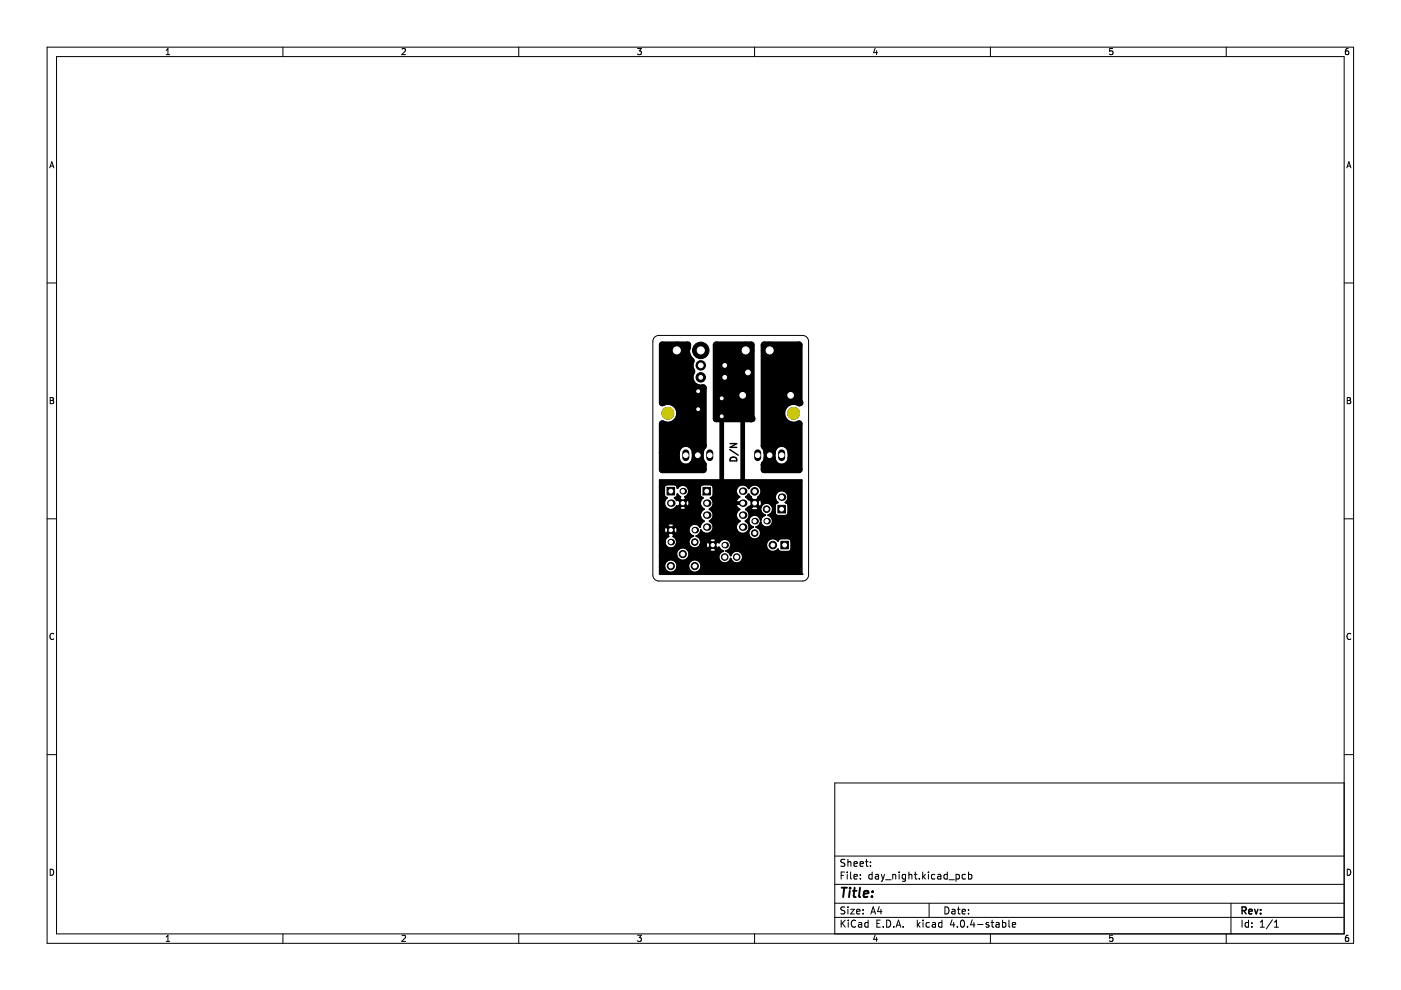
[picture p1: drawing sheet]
<svg xmlns="http://www.w3.org/2000/svg" width="297mm" height="210mm" viewBox="0 0 297 210" stroke-linecap="round" stroke-linejoin="round" font-family="sans-serif">
<g fill="none" stroke="#000" stroke-width=".21">
<path d="M10 10h277v190h-277zM12 12h273v186h-273zM35.2 11.6h.8M35.2 10.7l.4-.4v1.3M60 10v2M85.2 10.4l.5-.1 .3 .4-.8 .9h.8M110 10v2M135.2 10.3h.8l-.5 .5 .4 .1v.6l-.2 .1-.5-.1M160 10v2M185.5 10.2l-.3 1h.8M185.9 10.7v.9M210 10v2"/>
<path d="M235.9 10.3h-.6l-.1 .6 .7-.1v.7l-.2 .1-.5-.1M260 10v2M285.9 10.3l-.4 .1-.2 .2-.1 .7 .3 .3 .4-.1v-.7h-.4l-.3 .2M10.6 35.6l.4-1.3 .4 1.3M10.7 35.2h.6M285.6 35.6l.4-1.3 .4 1.3M285.7 35.2h.6M10 60h2M138.9 71.4l.8-.3h30.5a1.27 1.27 0 0 1 1.2 1.3v49.5a1.27 1.27 0 0 1-1.2 1.3h-30.5a1.27 1.27 0 0 1-1.3-1.3v-49.5l.1-.4zM285 60h2M10.6 84.3h.5l.2 .2-.2 .4 .2 .1 .1 .3-.3 .3h-.5zM10.6 84.9h.5"/>
<path d="M285.6 84.3h.5l.2 .2-.2 .4 .2 .1 .1 .3-.3 .3h-.5zM285.6 84.9h.5M10 110h2M285 110h2M11.4 134.4a.58 .58 0 0 0-.8 .5 .58 .58 0 0 0 .8 .6M286.4 134.4a.58 .58 0 0 0-.8 .5 .58 .58 0 0 0 .8 .6M10 160h2M285 166h-108v32M285 160h2M10.6 184.3a.66 .66 0 0 1 .8 .6 .66 .66 0 0 1-.8 .7zM35.2 198.7l.4-.4v1.3M35.2 199.6h.8"/>
<path d="M60 198v2M85.2 198.4l.5-.1 .3 .4-.8 .9h.8M110 198v2M135.2 198.3h.8l-.5 .5 .4 .1v.6l-.2 .1-.5-.1M160 198v2M177 194.5h108M177 191.5h108M177 187.5h108M177 181.5h108M178.3 195.1v1.5M178.3 185.6h.5M178.6 195.7l.6 .9"/>
<path d="M179.1 184.9h-.8v1.5M179.1 192.4l-.5-.1-.3 .1v.5l.7 .2 .1 .4-.3 .3-.5-.1M179.1 182.3l-.5-.1-.3 .1v.5l.7 .2 .1 .4-.3 .3-.5-.1M179.2 195.1l-.9 .8M179.6 184.9v.1M179.6 185.4v1M179.8 182.2v1.5M179.8 192.3v.1M179.8 192.8v1M179.8 182.8l.2-.1 .3 .1 .1 .9M179.8 195.1v.1M179.8 195.6v1"/>
<path d="M180.3 192.8h.8l-.8 1h.8M180.3 184.9v1.3l.3 .2M181.1 185.9l.7-.2-.1-.2-.4-.1-.2 .2v.7h.6M181.1 183.2l.7-.2-.1-.2-.4-.1-.2 .2v.7h.6M181.4 195.2a.71 .71 0 0 0-1 .5 .71 .71 0 0 0 .7 .9l.3-.2M181.6 193.3l.7-.2v-.2l-.5-.1-.2 .2 .1 .7h.6M182.1 195.7h.5l.1 .9M182.3 183.2l.8-.2-.1-.2-.4-.1-.3 .2 .1 .7h.6M182.4 186.2v.2M182.4 185.5v.1M182.7 195.9l-.5 .1-.2 .2 .2 .4 .5-.1M183 193.6v.2"/>
<path d="M183 192.9v.1M183.5 182.7h.6M183.7 182.2v1.3l.4 .2M184.1 195.7l-.5-.1-.3 .3 .2 .6h.6M184.1 195.1v1.5M184.6 183.5v.2M184.6 182.8v.1M184.6 193.8l.5-1.5 .5 1.5M184.8 193.4h.7M184.9 185.5l-.4-.1-.3 .3 .1 .6h.6M184.9 184.9v1.5M185.5 198.2l-.3 1h.8"/>
<path d="M185.6 185.5h.6l.1 .9M185.9 198.7v.9M185.9 195.8h.5M186.3 185.7l-.5 .1-.2 .2 .2 .4 .5-.1M186.4 192.2l-.3 1.1h.9M186.6 195.1h-.7v1.5h.7M186.8 192.8v1M186.8 185.4l.4 1M187.2 186.4l-.4 .5M187.3 196.4v.2M187.6 185.4l-.4 1M187.8 186.5h1.1"/>
<path d="M188 195.1a.76 .76 0 0 1 .9 .7 .76 .76 0 0 1-.9 .8zM189.3 185.5l.2-.1 .3 .1 .1 .9M189.3 185.4v1M189.5 196.4v.2M190 196.6l.5-1.5 .5 1.5M190.1 196.2h.7M190.6 184.9v.1M190.6 185.4v1M191.5 196.4v.2M192 185.5l-.4-.1-.3 .3 .1 .6h.6M192 185.4v1.2l-.3 .3-.4-.1M192.7 185.5l.2-.1 .4 .1v.9"/>
<path d="M192.7 184.9v1.5M193.8 185.4h.6M194.1 184.9v1.3l.3 .2M194.5 195.1v1.5M194.6 196l.5 .6M194.9 186.2v.2M195.1 195.6l-.6 .6M195.6 184.9v1.5M195.7 195.1v.1M195.7 195.6v1M195.8 185.8l.4 .6M196.2 185.4l-.6 .6"/>
<path d="M196.8 184.9v.1M196.8 185.4v1M197 191.5v3M197.1 195.7l-.5-.1-.3 .3 .2 .6h.6M197.7 195.7h.6v.9M198.2 185.5l-.4-.1-.3 .3 .1 .6h.6M198.3 195.9l-.5 .1-.2 .2 .2 .4 .5-.1M198.8 185.5h.6l.1 .9M199.5 185.7l-.5 .1-.2 .2 .2 .4 .5-.1M199.7 195.7l-.4-.1-.3 .3 .1 .6h.6M199.7 195.1v1.5M200.3 192.3a.76 .76 0 0 1 .9 .7 .76 .76 0 0 1-.9 .8z"/>
<path d="M200.8 185.5l-.4-.1-.3 .3 .2 .6h.5M200.8 184.9v1.5M201.2 186.5h1.1M201.8 192.9h.6l.1 .9M201.8 195l-.3 1.1h.9M202.2 195.6v1M202.5 193.1l-.5 .1-.2 .2 .2 .4 .5-.1M202.7 185.5l.4-.1 .3 .3-.1 .6h-.6M202.7 185.4v1.5M203 192.8h.6M203 196.4v.2M203.2 192.3v1.3l.4 .2"/>
<path d="M203.8 195.2l.2-.1a.8 .8 0 0 1 .5 .7 .8 .8 0 0 1-.5 .8l-.4-.6zM204 193.3l.7-.2-.1-.2-.4-.1-.2 .2 .1 .7h.5M204.7 185.5l-.4-.1-.3 .3 .1 .6h.6M205.1 196.4v.2M205.3 193.6v.2M205.3 184.9v1.5M205.3 192.9v.1M205.3 185.5l.5-.1 .3 .3-.2 .6h-.6M206.1 195l-.3 1.1h.9M206.5 195.6v1M207.3 196h1.1M209.6 195.7l-.3-.1-.2 .2v.2l.5 .2v.3h-.5"/>
<path d="M210 198v2M210.1 195.6h.6M210.3 195.1v1.3l.4 .2M211.2 195.7h.6v.9M211.8 195.9l-.5 .1-.2 .2 .2 .4 .5-.1M212.6 195.7l.4-.1 .3 .3-.2 .6h-.5M212.6 195.1v1.5M213.9 195.1v1.3l.2 .2M214.6 196.1l.7-.2v-.2l-.5-.1-.2 .2 .1 .7h.6M235.9 198.3h-.6l-.1 .6h.7v.6l-.2 .1-.5-.1M260 198v2M261 191.5v6.5"/>
<path d="M263.3 195.1v1.5M264.7 195.7l-.4-.1-.3 .3 .1 .6h.6M264.7 195.1v1.5M265.4 196.4v.2M265.4 195.7v.1M267.2 196.6h.9M267.2 195.5l.4-.4v1.5M269.8 195l-1.3 1.9M270.2 196.6h.9M270.2 195.5l.4-.4v1.5M285.6 184.3a.66 .66 0 0 1 .8 .6 .66 .66 0 0 1-.8 .7zM285.9 198.3l-.4 .1-.2 .2-.1 .7 .3 .3 .4-.1v-.6l-.4-.1-.3 .2"/>
</g>
<path d="M154.7 95.3l1.8 1.2M154.8 94.1h1.4l-1.4 .8h1.4M155 97.1a.73 .73 0 0 1 .8-.1 .73 .73 0 0 1 .4 .7h-1.4zM263.3 193.1l.8-.1 .1-.2-.1-.4-.8-.1v1.5M263.7 193.1l.5 .7M264.8 193.3l.7-.2-.1-.2-.4-.1-.2 .2v.7h.6M266 192.8l.3 1 .4-1M267.3 193.6v.2M267.3 192.9v.1" fill="none" stroke="#000" stroke-width=".3"/>
<g fill="none" stroke="#000" stroke-width=".4">
<path d="M139.9 101.8h30.1v19.9h-30.1zM139.9 117.7h3.5M139.9 114.9h1M139.9 112.3h.9M139.9 111.4h1.6M139.9 103.3h.9M140.8 112.3l.2-.6h.2l.7 .7M140.8 112.3l.2 .8h.2l.7-.7M140.8 103.3a.61 .61 0 0 1 .6-.6h1.6a.64 .64 0 0 1 .6 .8 1.31 1.31 0 0 1 2.2-.2 1.31 1.31 0 0 1-.5 2.1M140.8 103.3v1.6a.61 .61 0 0 0 .6 .6 1.41 1.41 0 0 0-.2 2.1 1.41 1.41 0 0 0 2 .1M141.6 111.1l.8-.1 .5 .1 .1 .3-.8 .7-.7-.7zM141.7 113.7l-.7 .7-.1 .5"/>
<path d="M141.7 113.7l-.2-.3 .7-.7 .8 .7-.3 .3a1.31 1.31 0 0 1 .3 2.3 1.31 1.31 0 0 1-2.1-1.1M141.7 113.7h.1M141.9 112.4h.6M143.2 107.7h.8M143.2 111.7h.3l.1 .8-.1 .6h-.3l-.7-.7zM143.5 115.2h2.5M144.5 106.7h.5M144.5 106.7l-.7 .7-.3-.1-.3 .4M144.8 107l.7 .7-.1 .2-.8 .2-.5-.2-.1-.2zM145.3 105.4l.2 .3-.7 .7-.8-.7 .3-.3-.7-.6v.1a.61 .61 0 0 1-.6 .6l.5 .6 .3-.2 .7 .8M145.3 105.4h.1M145.8 105.9l.2 .1 .2 .8-.2 .5-.2 .1-.8-.7z"/>
<path d="M145.8 116.6h4.6M148.3 113.3h10.4M148.5 109.5h.1M148.5 115.4h1.2M148.6 114.6h1.8M148.6 112.4a1.24 1.24 0 0 1-1 1.3 1.32 1.32 0 0 1 .6 2.2 1.32 1.32 0 0 1-2.2-.7M148.6 112.4h.1M148.6 112.4a1.41 1.41 0 0 0 2.3 .3 1.41 1.41 0 0 0-.5-2.2 1.39 1.39 0 0 0 .9-1.3 1.39 1.39 0 0 0-.9-1.2 1.37 1.37 0 0 0 .3-2.4 .61 .61 0 0 0 .6-.7v-1.6a.61 .61 0 0 0-.7-.6h-1.6a.61 .61 0 0 0-.6 .6v1.6a.61 .61 0 0 0 .6 .7 1.37 1.37 0 0 0 .2 2.4 1.4 1.4 0 0 0-.8 1.2 1.4 1.4 0 0 0 .8 1.3l-.7 .7-.1 .5a1.3 1.3 0 0 0-2.1-.1 1.3 1.3 0 0 0 .7 2.1 1.31 1.31 0 0 0-1 1.5M149.2 109.2h.6M149.7 115.4l.2-.5 .2-.1 .7 .8M149.7 115.4l.2 .8 .2 .1 .7-.7M150.4 114.3l.9-.2 .5 .2v.3l-.7 .7-.7-.7z"/>
<path d="M150.8 115.6h.6M151.1 115.9l.7 .7v.2l-.8 .2-.6-.2v-.2zM151.2 106.2h4.8M151.4 115.6l.7-.8 .3 .3a1.31 1.31 0 0 1 2.2-.4 1.31 1.31 0 0 1-.7 2.1l.5 .2 .5 .8a1.32 1.32 0 0 1 2.1-.8 1.32 1.32 0 0 1 0 2.2 1.32 1.32 0 0 1-2.1-.8 1.32 1.32 0 0 1-2.2 .6 1.32 1.32 0 0 1 .7-2.2l-.7-.3-.3-.4M151.4 115.6l.7 .7 .3-.2M152.4 116.1h.1M154.9 115.8h7.6M156 106.2l.2 .3h1.5v.4h-1.5l-.2 .2 .1 .3 .7 .6a1.38 1.38 0 0 0-.8 1.3 1.38 1.38 0 0 0 .9 1.2 1.4 1.4 0 0 0-.5 2.1 1.4 1.4 0 0 0 2.2 0 1.4 1.4 0 0 0-.5-2.1 1.38 1.38 0 0 0 .8-1.2 1.38 1.38 0 0 0-.8-1.3l.6-.6 .2 .1 .8-.8M156 106.2l.5-.7 .3-.1a1.41 1.41 0 0 1-.3-2.3 1.41 1.41 0 0 1 2.3 .5 1.41 1.41 0 0 1 2.2-.5 1.41 1.41 0 0 1-.2 2.3v.2l-.8 .8-.8-.8 .1-.2-.6-.6-.6 .6 .6 .5h.2l.8 .8M157.7 106.5h.1M157.7 106.9h.1M158.5 107.8h.7"/>
<path d="M159.1 109.5a1.28 1.28 0 0 1 1.3-.3 1.28 1.28 0 0 1 .9 1.1 1.18 1.18 0 0 1 .9-1.1 1.32 1.32 0 0 1-.7-2 1.32 1.32 0 0 1 2.1 0 1.32 1.32 0 0 1-.7 2 1.3 1.3 0 0 1 .5 2.2 1.3 1.3 0 0 1-2.1-.7 1.18 1.18 0 0 1-1 1.1 1.32 1.32 0 0 1 .8 2 1.32 1.32 0 0 1-2.2 0 1.32 1.32 0 0 1 .8-2 1.31 1.31 0 0 1-.6-2.3zM159.7 106.7h.6M160 107l.8 .8-.1 .2-.9 .2-.5-.2-.1-.2zM161.1 105.9l.3 .1 .1 .8-.1 .6-.3 .1-.8-.8zM162.7 114.8a1.41 1.41 0 0 1 2.3-.1l.3-.5h1.9a.61 .61 0 0 1 .6 .6v1.6a.61 .61 0 0 1-.6 .6l-1.9-.1-.3-.5a1.42 1.42 0 0 1-2 .3 1.42 1.42 0 0 1-.3-1.9zM163.6 107.2h.7M164.7 104.4a1.41 1.41 0 0 1 2.1 .1 1.41 1.41 0 0 1-.3 2 .61 .61 0 0 1 .6 .7v1.6a.61 .61 0 0 1-.6 .6h-1.6a.61 .61 0 0 1-.6-.6v-1.6a.61 .61 0 0 1 .6-.7 1.42 1.42 0 0 1-.2-2.1zM139.9 120.3h1M140.9 120.3a1.39 1.39 0 0 0 1.3 1.1 1.39 1.39 0 0 0 1.4-1.1M140.9 120.3a1.39 1.39 0 0 1 1.3-1.7 1.39 1.39 0 0 1 1.4 1.7M143.6 120.3h2.3M178.4 188.2h1.2"/>
<path d="M179 188.2l-.2 2M180.2 188.9l-.2 1.3M180.3 188.2l-.1 .2M180.8 188.9h.8M181.2 188.2l-.2 1.7 .1 .2 .3 .1M182.3 188.2l-.2 1.7 .3 .3M183.1 189.5l1-.1v-.4l-.6-.1-.3 .3v.9h.7M184.9 190v.2M185 189v.2"/>
<circle cx="144.8" cy="117.5" r="1.39"/>
<circle cx="147.3" cy="120" r="1.39"/>
</g>
<path d="M153 88.3v13.9M157.5 83.8v18.4" fill="none" stroke="#000" stroke-width="1"/>
<g fill="#000">
<circle cx="145.6" cy="73.7" r=".75"/>
<circle cx="159.3" cy="88.8" r=".75"/>
<circle cx="167.6" cy="83.8" r="1.2"/>
<circle cx="169.4" cy="85.4" r=".75"/>
<circle cx="142.2" cy="114.9" r=".7"/>
<circle cx="142.2" cy="106.7" r=".8"/>
<circle cx="144.8" cy="104.1" r=".7"/>
<circle cx="147.3" cy="112.4" r=".7"/>
<circle cx="149.8" cy="106.7" r=".8"/>
<circle cx="149.8" cy="111.8" r=".8"/>
<circle cx="149.8" cy="109.2" r=".8"/>
<circle cx="153.7" cy="115.6" r=".7"/>
<circle cx="157.5" cy="104.1" r=".8"/>
<circle cx="157.5" cy="109.2" r=".8"/>
<circle cx="157.5" cy="106.7" r=".8"/>
<circle cx="157.5" cy="111.8" r=".8"/>
<circle cx="160" cy="110.5" r=".7"/>
<circle cx="162.5" cy="110.5" r=".7"/>
<circle cx="165.7" cy="105.4" r=".8"/>
<circle cx="170" cy="121.7" r=".2"/>
</g>
<g fill="#000" stroke="#000" stroke-width=".21">
<path d="M140.4 73.1h5.4a2.77 2.77 0 0 0 .7 3.4l-.2 .5v.9l.4 .8a2.28 2.28 0 0 0 0 2.6 2.28 2.28 0 0 0 2.4 .9v12.3a3.3 3.3 0 0 0 0 4v1.1h-8.7v-3.6h3a2.35 2.35 0 0 0 2 3.1 2 2 0 0 0 2-2 2.35 2.35 0 0 0-2-3.1 2 2 0 0 0-2 2h-3v-6.1a2.52 2.52 0 0 0 3.7-2.3 2.52 2.52 0 0 0-3.7-2.2z" fill-rule="evenodd"/>
<path d="M156.3 82.6h2.4v2.4h-2.4z" fill-rule="evenodd"/>
<path d="M151.9 73.1h7.4v15.7h-7.4z" fill-rule="evenodd"/>
<path d="M162 73.1h7.4v12.3a2.52 2.52 0 0 0-3.7 2.2 2.52 2.52 0 0 0 3.7 2.3v9.7h-7.4v-1.1a2.6 2.6 0 0 0 .6-2.5h1.1a2.35 2.35 0 0 0 2 3.1 2 2 0 0 0 2-2 2.35 2.35 0 0 0-2-3.1 2 2 0 0 0-2 2h-1.1l-.1-.8-.5-.7z" fill-rule="evenodd"/>
<path d="M141.4 103.3h1.6v1.6h-1.6z" fill-rule="evenodd"/>
<path d="M149 103.3h1.6v1.6h-1.6z" fill-rule="evenodd"/>
<path d="M164.9 107.2h1.6v1.6h-1.6z" fill-rule="evenodd"/>
<path d="M165.6 114.8h1.6v1.6h-1.6z" fill-rule="evenodd"/>
<path d="M139.9 101.8h30.1v19.9h-30.1v-1.4h1l.2 .5a1.39 1.39 0 0 0 1.4 .6 1.39 1.39 0 0 0 1.1-1.1h2.3l.3 .5a1.39 1.39 0 0 0 2.3 0 1.39 1.39 0 0 0-.9-2.1 1.39 1.39 0 0 0-1.7 1.6h-2.3v-.6a1.39 1.39 0 0 0-1.6-1 1.39 1.39 0 0 0-1.1 1.6h-1v-2.6h3.5l.2 .5a1.38 1.38 0 0 0 2 .4 1.38 1.38 0 0 0 .2-2h4.6v.2l.6 .2 .8-.2v-.2l-.7-.7-.7 .7h-4.6l-.3-.3a1.39 1.39 0 0 0-1.5 0 1.39 1.39 0 0 0-.6 1.4h-3.5v-2.8l1 .1a1.29 1.29 0 0 0 1.2 1.3 1.29 1.29 0 0 0 1.4-1.1h2.5l.2 .5a1.3 1.3 0 0 0 2.3-.3h1.2l.2 .8 .2 .1 .7-.7h.6l.7 .7 .3-.2 .3 .4 .7 .3-.5 .2a1.32 1.32 0 0 0 0 2.2 1.32 1.32 0 0 0 2-.8 1.32 1.32 0 0 0 2.1 .8 1.32 1.32 0 0 0 0-2.2 1.32 1.32 0 0 0-2.1 .8l-.5-.8-.5-.2 .7-.3 .3-.7h7.6a1.41 1.41 0 0 0 1 1.2 1.41 1.41 0 0 0 1.5-.6l.3 .5h2.1l.4-.5v-1.6a.61 .61 0 0 0-.6-.6h-1.9l-.3 .5-.4-.3a1.43 1.43 0 0 0-1.5 0 1.43 1.43 0 0 0-.6 1.4h-7.6l.1-.2a1.33 1.33 0 0 0-1.1-1.3 1.33 1.33 0 0 0-1.5 .8l-.3-.3-.7 .8h-.6l-.7-.8-.2 .1-.2 .5h-1.2l.1-.8h1.8l.7 .7 .7-.7v-.3l-.5-.2-.9 .2v.3h-1.8l-.6-.8-.4-.1 .7-.4h10.4l.2 .5a1.32 1.32 0 0 0 2.2 0 1.32 1.32 0 0 0-.8-2 1.18 1.18 0 0 0 1-1.1 1.3 1.3 0 0 0 2.1 .8 1.3 1.3 0 0 0-.5-2.3 1.3 1.3 0 0 0 .7-2h.7v1.6a.61 .61 0 0 0 .6 .6h1.6l.4-.2 .2-.4v-1.6a.61 .61 0 0 0-.6-.7 1.41 1.41 0 0 0 .3-2 1.41 1.41 0 0 0-2.1 0 1.41 1.41 0 0 0 .2 2 .61 .61 0 0 0-.6 .7h-.7l-.3-.4a1.32 1.32 0 0 0-2 .6 1.32 1.32 0 0 0 .9 1.8 1.18 1.18 0 0 0-.9 1.1 1.3 1.3 0 0 0-2.2-.8 1.3 1.3 0 0 0 .6 2.3 1.31 1.31 0 0 0-1 1.5h-10.4l.3-.9a1.41 1.41 0 0 0 2.3 .3 1.41 1.41 0 0 0-.5-2.2 1.39 1.39 0 0 0 .9-1.3 1.39 1.39 0 0 0-.9-1.2 1.35 1.35 0 0 0 .8-1.8h4.8l.2 .3h1.5v.4h-1.5l-.2 .2 .1 .3 .7 .6-.4 .2a1.39 1.39 0 0 0 .5 2.3 1.4 1.4 0 0 0-.5 2.1 1.4 1.4 0 0 0 2.2 0 1.4 1.4 0 0 0-.5-2.1 1.38 1.38 0 0 0 .8-1.2 1.38 1.38 0 0 0-.8-1.3l.4-.2h.7l.1 .2 .5 .2 .6-.1 .3-.1 .1-.2-.8-.8-.8 .8h-.7l1.2-1.1h.6l.8 .8 .3-.1 .1-.6-.1-.8-.3-.1-.8 .8h-.6l-.8-.8h-.2l-.6-.5 .6-.6 .6 .6-.1 .2 .8 .8 .8-.8v-.2a1.41 1.41 0 0 0 .2-2.3 1.41 1.41 0 0 0-2.2 .5 1.4 1.4 0 0 0-2.3-.5 1.4 1.4 0 0 0 .3 2.3l-.3 .1-.5 .7h-4.8l-.5-.6 .5-.4 .1-1.9a.61 .61 0 0 0-.7-.6h-1.6l-.4 .2-.2 .4v1.6a.61 .61 0 0 0 .6 .7 1.37 1.37 0 0 0 .2 2.4 1.38 1.38 0 0 0-.8 1.2 1.38 1.38 0 0 0 .8 1.3l-.7 .7-.1 .5-.2-.2a1.31 1.31 0 0 0-2 .2 1.31 1.31 0 0 0 .8 2 1.31 1.31 0 0 0-1 1.5h-2.5v-.2a1.29 1.29 0 0 0-.8-1.3l.3-.3-.8-.7-.7 .7 .2 .3a1.3 1.3 0 0 0-.8 1.2h-1v-2.6h.9l.2 .8h.2l.7-.7h.6l.7 .7h.3l.1-.6-.1-.8h-.3l-.7 .7h-.6l-.7-.7h-.2l-.2 .6h-.9v-.9h1.6l.7 .7 .8-.7-.1-.3-.5-.1-.8 .1-.1 .3h-1.6v-8.1h.9v1.6l.2 .5 .4 .1-.2 .2a1.42 1.42 0 0 0 0 2 1.42 1.42 0 0 0 2 0h.8l.1 .2 .5 .2 .8-.2 .1-.2-.7-.7-.8 .7h-.8l.3-.4 .3 .1 .7-.7h.5l.8 .7 .2-.1 .2-.5-.2-.8-.2-.1-.8 .8h-.5l-.7-.8-.3 .2-.5-.6 .5-.1 .1-.6 .7 .6-.3 .3 .8 .7 .7-.7-.2-.3a1.31 1.31 0 0 0 .5-2.1 1.31 1.31 0 0 0-2.2 .2v-.4l-.3-.3-1.9-.1a.61 .61 0 0 0-.6 .6h-.9z" fill-rule="evenodd"/>
<circle cx="143.5" cy="74.3" r="1.75"/>
<circle cx="148.6" cy="74.3" r="1.75"/>
<circle cx="148.6" cy="77.5" r="1"/>
<circle cx="153.7" cy="77.5" r="1"/>
<circle cx="158.1" cy="74.3" r="1.75"/>
<circle cx="158.6" cy="79" r="1"/>
<circle cx="163.2" cy="74.3" r="1.75"/>
<circle cx="141.6" cy="87.6" r="1.25"/>
<circle cx="148" cy="86.8" r=".8"/>
<circle cx="148" cy="83" r=".8"/>
<circle cx="148.6" cy="80" r="1"/>
<circle cx="153" cy="84.5" r=".8"/>
<circle cx="153" cy="88.3" r=".8"/>
<circle cx="153.7" cy="80" r="1"/>
<circle cx="168.3" cy="87.6" r="1.25"/>
<circle cx="142.2" cy="112.4" r=".7"/>
<circle cx="144.8" cy="117.5" r=".76"/>
<circle cx="144.8" cy="106.7" r=".7"/>
<circle cx="147.3" cy="114.9" r=".7"/>
<circle cx="151.1" cy="115.6" r=".7"/>
<circle cx="153.7" cy="118.1" r=".7"/>
<circle cx="156.2" cy="118.1" r=".7"/>
<circle cx="160" cy="106.7" r=".8"/>
<circle cx="160" cy="104.2" r=".8"/>
<circle cx="160" cy="113" r=".7"/>
<circle cx="162.5" cy="108" r=".7"/>
<circle cx="163.9" cy="115.6" r=".8"/>
<circle cx="142.2" cy="120" r=".76"/>
<circle cx="147.3" cy="120" r=".76"/>
</g>
<g fill="none" stroke="#000" stroke-width="1.5">
<path d="M140.4 73.1h5.4a2.77 2.77 0 0 0 .7 3.4l-.2 .5v.9l.4 .8a2.28 2.28 0 0 0 0 2.6 2.28 2.28 0 0 0 2.4 .9v12.3a3.3 3.3 0 0 0 0 4v1.1h-8.7v-9.7a2.52 2.52 0 0 0 3.7-2.3 2.52 2.52 0 0 0-3.7-2.2zM151.9 73.1h7.4v15.7h-7.4zM140.4 96h3M144 94.6a2 2 0 0 1 2.2-.5 2 2 0 0 1 1.2 1.9 2.35 2.35 0 0 1-2 3.1 2 2 0 0 1-2-2l.2-1.9zM145.4 96v1M147.9 96v1M150.5 96v1M160.6 96v1M162 94.5v-21.4h7.4v12.3a2.52 2.52 0 0 0-3.7 2.2 2.52 2.52 0 0 0 3.7 2.3v9.7h-7.4v-1.1M162 94.5l.1 .1M162.1 98.5h-.1M162.1 94.6l.4 .6 .1 .8"/>
<path d="M162.6 96l-.1 1.8-.4 .7M162.6 96h1.1M163.2 96v1M164.3 94.6a2 2 0 0 1 2.2-.5 2 2 0 0 1 1.2 1.9 2.35 2.35 0 0 1-2 3.1 2 2 0 0 1-2-2l.2-1.9zM165.7 96v1"/>
</g>
<g fill="#fff" stroke="#fff" stroke-width=".21">
<circle cx="166.4" cy="115.6" r=".4"/>
<circle cx="163.9" cy="115.6" r=".4"/>
<circle cx="163.2" cy="96.5" r=".5"/>
<circle cx="160.6" cy="96.5" r=".5"/>
<circle cx="165.7" cy="96.5" r=".5"/>
<circle cx="147.9" cy="96.5" r=".5"/>
<circle cx="145.4" cy="96.5" r=".5"/>
<circle cx="150.5" cy="96.5" r=".5"/>
<circle cx="151.1" cy="115.6" r=".35"/>
<circle cx="153.7" cy="115.6" r=".35"/>
<circle cx="153.7" cy="118.1" r=".41"/>
<circle cx="156.2" cy="118.1" r=".41"/>
<circle cx="142.2" cy="112.4" r=".35"/>
<circle cx="142.2" cy="114.9" r=".35"/>
<circle cx="147.3" cy="114.9" r=".35"/>
<circle cx="147.3" cy="112.4" r=".35"/>
<circle cx="162.5" cy="108" r=".35"/>
<circle cx="162.5" cy="110.5" r=".35"/>
<circle cx="144.8" cy="106.7" r=".35"/>
<circle cx="144.8" cy="104.1" r=".35"/>
<circle cx="160" cy="113" r=".35"/>
<circle cx="160" cy="110.5" r=".35"/>
<circle cx="144.8" cy="117.5" r=".41"/>
<circle cx="147.3" cy="120" r=".41"/>
<circle cx="142.2" cy="120" r=".41"/>
<circle cx="149.8" cy="104.1" r=".4"/>
<circle cx="157.5" cy="111.8" r=".4"/>
<circle cx="149.8" cy="106.7" r=".4"/>
<circle cx="157.5" cy="109.2" r=".4"/>
<circle cx="149.8" cy="109.2" r=".4"/>
<circle cx="157.5" cy="106.7" r=".4"/>
<circle cx="149.8" cy="111.8" r=".4"/>
<circle cx="157.5" cy="104.1" r=".4"/>
<circle cx="158.1" cy="74.3" r=".75"/>
<circle cx="163.2" cy="74.3" r=".75"/>
<circle cx="143.5" cy="74.3" r=".75"/>
<circle cx="148.6" cy="74.3" r=".75"/>
<circle cx="157.5" cy="83.8" r=".6"/>
<circle cx="167.6" cy="83.8" r=".6"/>
<circle cx="160" cy="106.7" r=".4"/>
<circle cx="160" cy="104.2" r=".4"/>
<circle cx="153" cy="84.5" r=".3"/>
<circle cx="148" cy="83" r=".3"/>
<circle cx="148.6" cy="77.5" r=".5"/>
<circle cx="158.6" cy="79" r=".5"/>
<circle cx="153" cy="88.3" r=".3"/>
<circle cx="148" cy="86.8" r=".3"/>
<circle cx="153.7" cy="77.5" r=".4"/>
<circle cx="153.7" cy="80" r=".4"/>
<circle cx="148.6" cy="80" r=".4"/>
<circle cx="165.7" cy="108" r=".4"/>
<circle cx="165.7" cy="105.4" r=".4"/>
<circle cx="142.2" cy="104.1" r=".4"/>
<circle cx="142.2" cy="106.7" r=".4"/>
</g>
<g fill="#cdca00" stroke="#cdca00" stroke-width=".21">
<circle cx="141.6" cy="87.6" r="1.25"/>
<circle cx="168.3" cy="87.6" r="1.25"/>
</g>
</svg>
